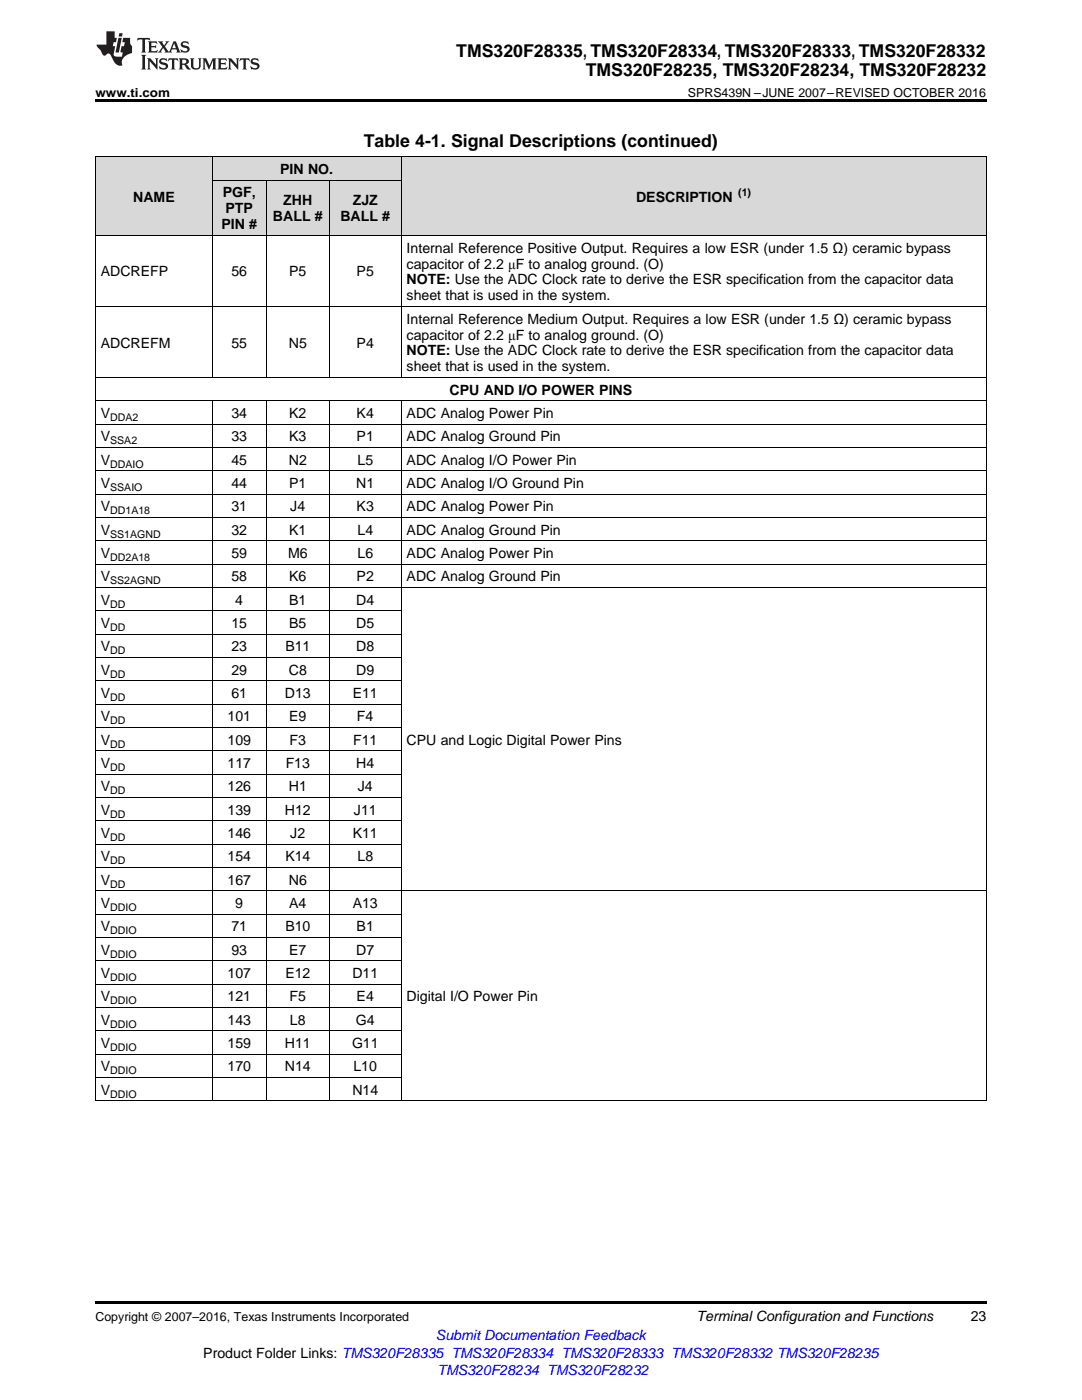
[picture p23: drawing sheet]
<svg xmlns="http://www.w3.org/2000/svg" width="216mm" height="279mm" viewBox="0 0 216 279" stroke-linecap="round" stroke-linejoin="round" font-family="sans-serif">
<defs><g id="words">
<g font-size="3.5">
<text x="91.1" y="11.3">TMS320F28335, TMS320F28334, TMS320F28333, TMS320F28332</text>
<text x="116.9" y="15.2">TMS320F28235, TMS320F28234, TMS320F28232</text>
<text x="72.6" y="29.3">Table 4-1. Signal Descriptions (continued)</text>
</g>
<g font-size="2.8">
<text x="55.9" y="34.7">PIN NO.</text>
<text x="26.6" y="40.3">NAME</text>
<text x="44.4" y="39.4">PGF,</text>
<text x="56.5" y="41">ZHH</text>
<text x="70.4" y="41">ZJZ</text>
<text x="126.9" y="40.3">DESCRIPTION</text>
<text x="44.2" y="45.8">PIN #</text>
<text x="45" y="42.6">PTP</text>
<text x="54.5" y="44.2">BALL #</text>
<text x="67.9" y="44.2">BALL #</text>
<text x="81.1" y="50.4">Internal Reference Positive Output. Requires a low ESR (under 1.5 Ω) ceramic bypass</text>
<text x="81.1" y="53.6">capacitor of 2.2 μF to analog ground. (O)</text>
<text x="20.1" y="55.2">ADCREFP</text>
<text x="46.2" y="55.2">56</text>
<text x="57.7" y="55.2">P5</text>
<text x="71.2" y="55.2">P5</text>
<text x="81.1" y="56.8">NOTE: Use the ADC Clock rate to derive the ESR specification from the capacitor data</text>
<text x="81.1" y="59.9">sheet that is used in the system.</text>
<text x="81.1" y="64.6">Internal Reference Medium Output. Requires a low ESR (under 1.5 Ω) ceramic bypass</text>
<text x="20.1" y="69.4">ADCREFM</text>
<text x="46.2" y="69.4">55</text>
<text x="57.6" y="69.4">N5</text>
<text x="71.2" y="69.4">P4</text>
<text x="81.1" y="67.8">capacitor of 2.2 μF to analog ground. (O)</text>
<text x="81.1" y="70.9">NOTE: Use the ADC Clock rate to derive the ESR specification from the capacitor data</text>
<text x="81.1" y="74.1">sheet that is used in the system.</text>
<text x="20.1" y="83.4">V</text>
<text x="46.2" y="83.4">34</text>
<text x="57.7" y="83.4">K2</text>
<text x="71.2" y="83.4">K4</text>
<text x="81.1" y="83.4">ADC Analog Power Pin</text>
<text x="89.7" y="78.8">CPU AND I/O POWER PINS</text>
<text x="20.1" y="88.1">V</text>
<text x="46.2" y="88.1">33</text>
<text x="57.7" y="88.1">K3</text>
<text x="71.2" y="88.1">P1</text>
<text x="81.1" y="88.1">ADC Analog Ground Pin</text>
<text x="20.1" y="92.7">V</text>
<text x="46.2" y="92.7">45</text>
<text x="57.6" y="92.7">N2</text>
<text x="71.3" y="92.7">L5</text>
<text x="81.1" y="92.7">ADC Analog I/O Power Pin</text>
<text x="20.1" y="97.4">V</text>
<text x="46.2" y="97.4">44</text>
<text x="57.7" y="97.4">P1</text>
<text x="71.1" y="97.4">N1</text>
<text x="81.1" y="97.4">ADC Analog I/O Ground Pin</text>
<text x="20.1" y="102.1">V</text>
<text x="20.1" y="106.7">V</text>
<text x="46.2" y="102.1">31</text>
<text x="46.2" y="106.7">32</text>
<text x="57.7" y="106.7">K1</text>
<text x="57.9" y="102.1">J4</text>
<text x="71.2" y="102.1">K3</text>
<text x="71.3" y="106.7">L4</text>
<text x="81.1" y="102.1">ADC Analog Power Pin</text>
<text x="81.1" y="106.7">ADC Analog Ground Pin</text>
<text x="20.1" y="111.4">V</text>
<text x="46.2" y="111.4">59</text>
<text x="57.5" y="111.4">M6</text>
<text x="71.3" y="111.4">L6</text>
<text x="81.1" y="111.4">ADC Analog Power Pin</text>
<text x="20.1" y="116">V</text>
<text x="46.2" y="116">58</text>
<text x="57.7" y="116">K6</text>
<text x="71.2" y="116">P2</text>
<text x="81.1" y="116">ADC Analog Ground Pin</text>
<text x="20.1" y="120.7">V</text>
<text x="20.1" y="125.3">V</text>
<text x="46.2" y="125.3">15</text>
<text x="47" y="120.7">4</text>
<text x="57.7" y="120.7">B1</text>
<text x="57.7" y="125.3">B5</text>
<text x="71.1" y="120.7">D4</text>
<text x="71.1" y="125.3">D5</text>
<text x="20.1" y="130">V</text>
<text x="46.2" y="130">23</text>
<text x="56.9" y="130">B11</text>
<text x="71.1" y="130">D8</text>
<text x="20.1" y="134.7">V</text>
<text x="46.2" y="134.7">29</text>
<text x="57.6" y="134.7">C8</text>
<text x="71.1" y="134.7">D9</text>
<text x="20.1" y="139.3">V</text>
<text x="20.1" y="144">V</text>
<text x="45.4" y="144">101</text>
<text x="46.2" y="139.3">61</text>
<text x="56.8" y="139.3">D13</text>
<text x="57.7" y="144">E9</text>
<text x="70.4" y="139.3">E11</text>
<text x="71.2" y="144">F4</text>
<text x="20.1" y="148.6">V</text>
<text x="45.4" y="148.6">109</text>
<text x="57.8" y="148.6">F3</text>
<text x="70.4" y="148.6">F11</text>
<text x="81.1" y="148.6">CPU and Logic Digital Power Pins</text>
<text x="20.1" y="153.3">V</text>
<text x="45.4" y="153.3">117</text>
<text x="57" y="153.3">F13</text>
<text x="71.1" y="153.3">H4</text>
<text x="20.1" y="157.9">V</text>
<text x="45.4" y="157.9">126</text>
<text x="57.6" y="157.9">H1</text>
<text x="71.4" y="157.9">J4</text>
<text x="20.1" y="162.6">V</text>
<text x="20.1" y="167.3">V</text>
<text x="45.4" y="162.6">139</text>
<text x="45.4" y="167.3">146</text>
<text x="56.8" y="162.6">H12</text>
<text x="57.9" y="167.3">J2</text>
<text x="70.4" y="167.3">K11</text>
<text x="70.6" y="162.6">J11</text>
<text x="20.1" y="171.9">V</text>
<text x="45.4" y="171.9">154</text>
<text x="56.9" y="171.9">K14</text>
<text x="71.3" y="171.9">L8</text>
<text x="20.1" y="176.6">V</text>
<text x="45.4" y="176.6">167</text>
<text x="57.6" y="176.6">N6</text>
<text x="20.1" y="181.2">V</text>
<text x="20.1" y="185.9">V</text>
<text x="46.2" y="185.9">71</text>
<text x="47" y="181.2">9</text>
<text x="56.9" y="185.9">B10</text>
<text x="57.7" y="181.2">A4</text>
<text x="70.4" y="181.2">A13</text>
<text x="71.2" y="185.9">B1</text>
<text x="20.1" y="190.5">V</text>
<text x="46.2" y="190.5">93</text>
<text x="57.7" y="190.5">E7</text>
<text x="71.1" y="190.5">D7</text>
<text x="20.1" y="195.2">V</text>
<text x="45.4" y="195.2">107</text>
<text x="56.9" y="195.2">E12</text>
<text x="70.3" y="195.2">D11</text>
<text x="20.1" y="199.8">V</text>
<text x="45.4" y="199.8">121</text>
<text x="57.8" y="199.8">F5</text>
<text x="71.2" y="199.8">E4</text>
<text x="81.1" y="199.8">Digital I/O Power Pin</text>
<text x="20.1" y="204.5">V</text>
<text x="20.1" y="209.2">V</text>
<text x="45.4" y="204.5">143</text>
<text x="45.4" y="209.2">159</text>
<text x="56.8" y="209.2">H11</text>
<text x="57.9" y="204.5">L8</text>
<text x="70.2" y="209.2">G11</text>
<text x="71" y="204.5">G4</text>
<text x="20.1" y="213.8">V</text>
<text x="45.4" y="213.8">170</text>
<text x="56.8" y="213.8">N14</text>
<text x="70.5" y="213.8">L10</text>
<text x="20.1" y="218.5">V</text>
<text x="70.3" y="218.5">N14</text>
<text x="139" y="263.6">Terminal Configuration and Functions</text>
<text x="193.7" y="263.6">23</text>
<text x="40.6" y="270.9">Product Folder Links: TMS320F28335 TMS320F28334 TMS320F28333 TMS320F28332 TMS320F28235</text>
</g>
<g font-size="2.8" fill="#00f">
<text x="87" y="267.4">Submit Documentation Feedback</text>
<text x="87.3" y="274.5">TMS320F28234 TMS320F28232</text>
</g>
<g font-size="2.5">
<text x="19" y="19.3">www.ti.com</text>
<text x="137.3" y="19.3">SPRS439N –JUNE 2007–REVISED OCTOBER 2016</text>
<text x="19" y="263.6">Copyright © 2007–2016, Texas Instruments Incorporated</text>
</g>
<g font-size="2.1">
<text x="147.3" y="39.1">(1)</text>
<text x="22" y="84">DDA2</text>
<text x="22" y="88.7">SSA2</text>
<text x="22" y="93.3">DDAIO</text>
<text x="22" y="98">SSAIO</text>
<text x="22" y="102.6">DD1A18</text>
<text x="22" y="107.3">SS1AGND</text>
<text x="22" y="111.9">DD2A18</text>
<text x="22" y="116.6">SS2AGND</text>
<text x="22" y="121.2">DD</text>
<text x="22" y="125.9">DD</text>
<text x="22" y="130.6">DD</text>
<text x="22" y="135.2">DD</text>
<text x="22" y="139.9">DD</text>
<text x="22" y="144.5">DD</text>
<text x="22" y="149.2">DD</text>
<text x="22" y="153.8">DD</text>
<text x="22" y="158.5">DD</text>
<text x="22" y="163.2">DD</text>
<text x="22" y="167.8">DD</text>
<text x="22" y="172.5">DD</text>
<text x="22" y="177.1">DD</text>
<text x="22" y="181.8">DDIO</text>
<text x="22" y="186.4">DDIO</text>
<text x="22" y="191.1">DDIO</text>
<text x="22" y="195.8">DDIO</text>
<text x="22" y="200.4">DDIO</text>
<text x="22" y="205.1">DDIO</text>
<text x="22" y="209.7">DDIO</text>
<text x="22" y="214.4">DDIO</text>
<text x="22" y="219">DDIO</text>
</g>
</g></defs>
<g fill="#d8d8d8">
<path d="M19 31.4h23.4v15.6h-23.4z"/>
<path d="M80.1 31.4h116.7v15.6h-116.7z"/>
<path d="M42.4 36h10.8v11h-10.8z"/>
<path d="M53.2 36h12.5v11h-12.5z"/>
<path d="M65.7 36h14.4v11h-14.4z"/>
<path d="M42.4 31.4h10.8v4.6h-10.8z"/>
<path d="M53.2 31.4h12.5v4.6h-12.5z"/>
<path d="M65.7 31.4h14.4v4.6h-14.4z"/>
</g>
<path d="M19 19.9h177.8v.5h-177.8zM19 259.7h177.8v.5h-177.8z" fill="#000"/>
<g fill="none" stroke="#000" stroke-width=".2">
<path d="M19 31.3h177.8M19.1 31.3v188.4M42.3 31.3v44.1M42.4 36h37.7M53.1 36v39.4M65.7 36v39.4M80 31.3v44.1M196.8 31.3v188.4M19 47h177.8M19 80h177.8M19 75.3h177.8M19 61.2h177.8"/>
<path d="M19 98.6h177.8M19 94h177.8M19 89.3h177.8M19 84.6h177.8M42.3 80v139.7M53.1 80v139.7M65.7 80v139.7M80 80v139.7M19 117.2h177.8M19 112.6h177.8M19 107.9h177.8M19 103.3h177.8"/>
<path d="M19 135.9h61.1M19 131.2h61.1M19 126.6h61.1M19 121.9h61.1M19 159.2h61.1M19 154.5h61.1M19 149.8h61.1M19 145.2h61.1M19 140.5h61.1M19 177.8h177.8M19 173.1h61.1M19 168.5h61.1"/>
<path d="M19 163.8h61.1M19 196.4h61.1M19 191.8h61.1M19 187.1h61.1M19 182.4h61.1M19 219.7h177.8M19 215h61.1M19 210.4h61.1M19 205.7h61.1M19 201.1h61.1"/>
</g>
<g fill="#231f20">
<path d="M27.5 7.6l-.1 .5 .4-.2h.6v.1v2.1l-.2 .4h1l-.3-.4v-2.1l.1-.1h.5l.5 .2-.2-.5zM29.5 8.3l.2 .3v1.5l-.2 .4h1.8l.2-.6a1.04 1.04 0 0 1-1.3 .2v-.7h.6l.3 .2v-.6l-.3 .2h-.6v-.6l.8-.1 .4 .3-.2-.5zM31.5 8.3l.9 1.1-.9 1.1h.8l-.2-.2 .5-.7 .4 .7-.2 .2h1.5l-.1-.2 .1-.4h.9l.1 .4-.2 .2h1l-.3-.3-.7-1.9h-.5l-.9 2-.8-1 .9-1h-.8l.1 .3-.3 .5-.4-.6 .2-.2zM34.7 8.6l.4 1h-.7zM36.3 8.4a.63 .63 0 0 0-.2 .7 .63 .63 0 0 0 .6 .4l.6 .2 .1 .2a.75 .75 0 0 1-.7 .4 .75 .75 0 0 1-.6-.5l.1 .7 .1-.1a1.11 1.11 0 0 0 1.5-.6 1.13 1.13 0 0 0-1.2-.8l-.1-.4a1.04 1.04 0 0 1 1.2 .2l-.2-.5-.1 .1-.5-.2zM28.2 10.9l.2 .4v2.2l-.2 .4h1l-.3-.4v-2.2l.3-.4zM29.3 11.6l.3 .4v1.5l-.3 .4h.8l-.2-.4v-1.3l1.5 1.7v-1.9l.2-.4h-.7l.2 .4v.9l-1.1-1.3zM32 11.8a.62 .62 0 0 0-.2 .7 .62 .62 0 0 0 .6 .4l.6 .1 .1 .3a.76 .76 0 0 1-.7 .3 .76 .76 0 0 1-.6-.4l.1 .7 .1-.1a1.11 1.11 0 0 0 1.5-.6 1.13 1.13 0 0 0-1.2-.8l-.1-.4a1.04 1.04 0 0 1 1.2 .2l-.2-.6-.1 .1-.5-.1zM33.7 11.6l-.2 .6a.61 .61 0 0 1 .8-.3v1.6l-.2 .4h.9l-.2-.4v-1.6a.63 .63 0 0 1 .8 .3l-.2-.6zM35.6 11.6l.3 .4v1.5l-.3 .4h1l-.2-.2v-.8l.5 .2a.76 .76 0 0 0 1.2 .7l-1-1a.58 .58 0 0 0 .6-.5 .58 .58 0 0 0-.5-.6zM36.4 11.9h.1a.45 .45 0 0 1 .5 .1 .45 .45 0 0 1 .1 .5l-.7 .2zM37.9 11.6l.2 .2a2.17 2.17 0 0 0 .3 1.9 .99 .99 0 0 0 1.6-.6v-1.1l.2-.4h-.7l.2 .2a1.92 1.92 0 0 1-.2 1.8 .6 .6 0 0 1-.9-.5v-1.1l.2-.4zM40.4 11.6l.2 .4v1.5l-.2 .4h.7l-.2-.4v-1.4l.8 1.8 .8-1.8v1.4l-.2 .4h.9l-.2-.4v-1.5l.2-.4h-.8l-.6 1.5-.6-1.5zM43.4 11.6l.2 .4v1.5l-.2 .4h1.8l.2-.6a1.04 1.04 0 0 1-1.3 .1v-.6h.5l.4 .2v-.6l-.4 .2h-.5v-.7h.8l.3 .3-.1-.6zM45.5 11.6l.2 .4v1.5l-.2 .4h.7l-.2-.4v-1.3l1.5 1.7v-1.9l.2-.4h-.7l.2 .4v.9l-1.1-1.3zM47.9 11.6l-.1 .6a.61 .61 0 0 1 .8-.3v1.6l-.3 .4h1l-.3-.4 .1-1.6a.63 .63 0 0 1 .7 .3l-.1-.6zM50.2 11.8a.62 .62 0 0 0-.2 .7 .62 .62 0 0 0 .6 .4l.6 .1 .2 .3a.76 .76 0 0 1-.8 .3 .76 .76 0 0 1-.6-.4l.1 .7 .2-.1a1.11 1.11 0 0 0 1.5-.6 1.13 1.13 0 0 0-1.3-.8l-.1-.4a1.04 1.04 0 0 1 1.2 .2l-.1-.6-.2 .1-.5-.1z"/>
<path d="M21.2 6.3v2.6h-1.9l.1 .4 .7 .9a.91 .91 0 0 0 1 .8 .56 .56 0 0 1 .5-.3 .56 .56 0 0 1 .5 .3l.4 .8a1.53 1.53 0 0 0 1.9 1.2 1.54 1.54 0 0 1 1-2.1l.9-.3v-1.4a1.52 1.52 0 0 1-.3-1.6h-1.4l-.2 .8h.5l-.2 .8h-.4l-.2 1v.2l.4 .1-.2 .8a1.93 1.93 0 0 1-1.6-.3l.3-1.8h-.5l.2-.8h.4l.2-.8h-.4v-1.3zM23.6 7.6l-.6 2.9h.7l.6-2.9zM23.8 6.6l-.1 .7h.6l.2-.7z"/>
</g>
<use href="#words"/>
</svg>
